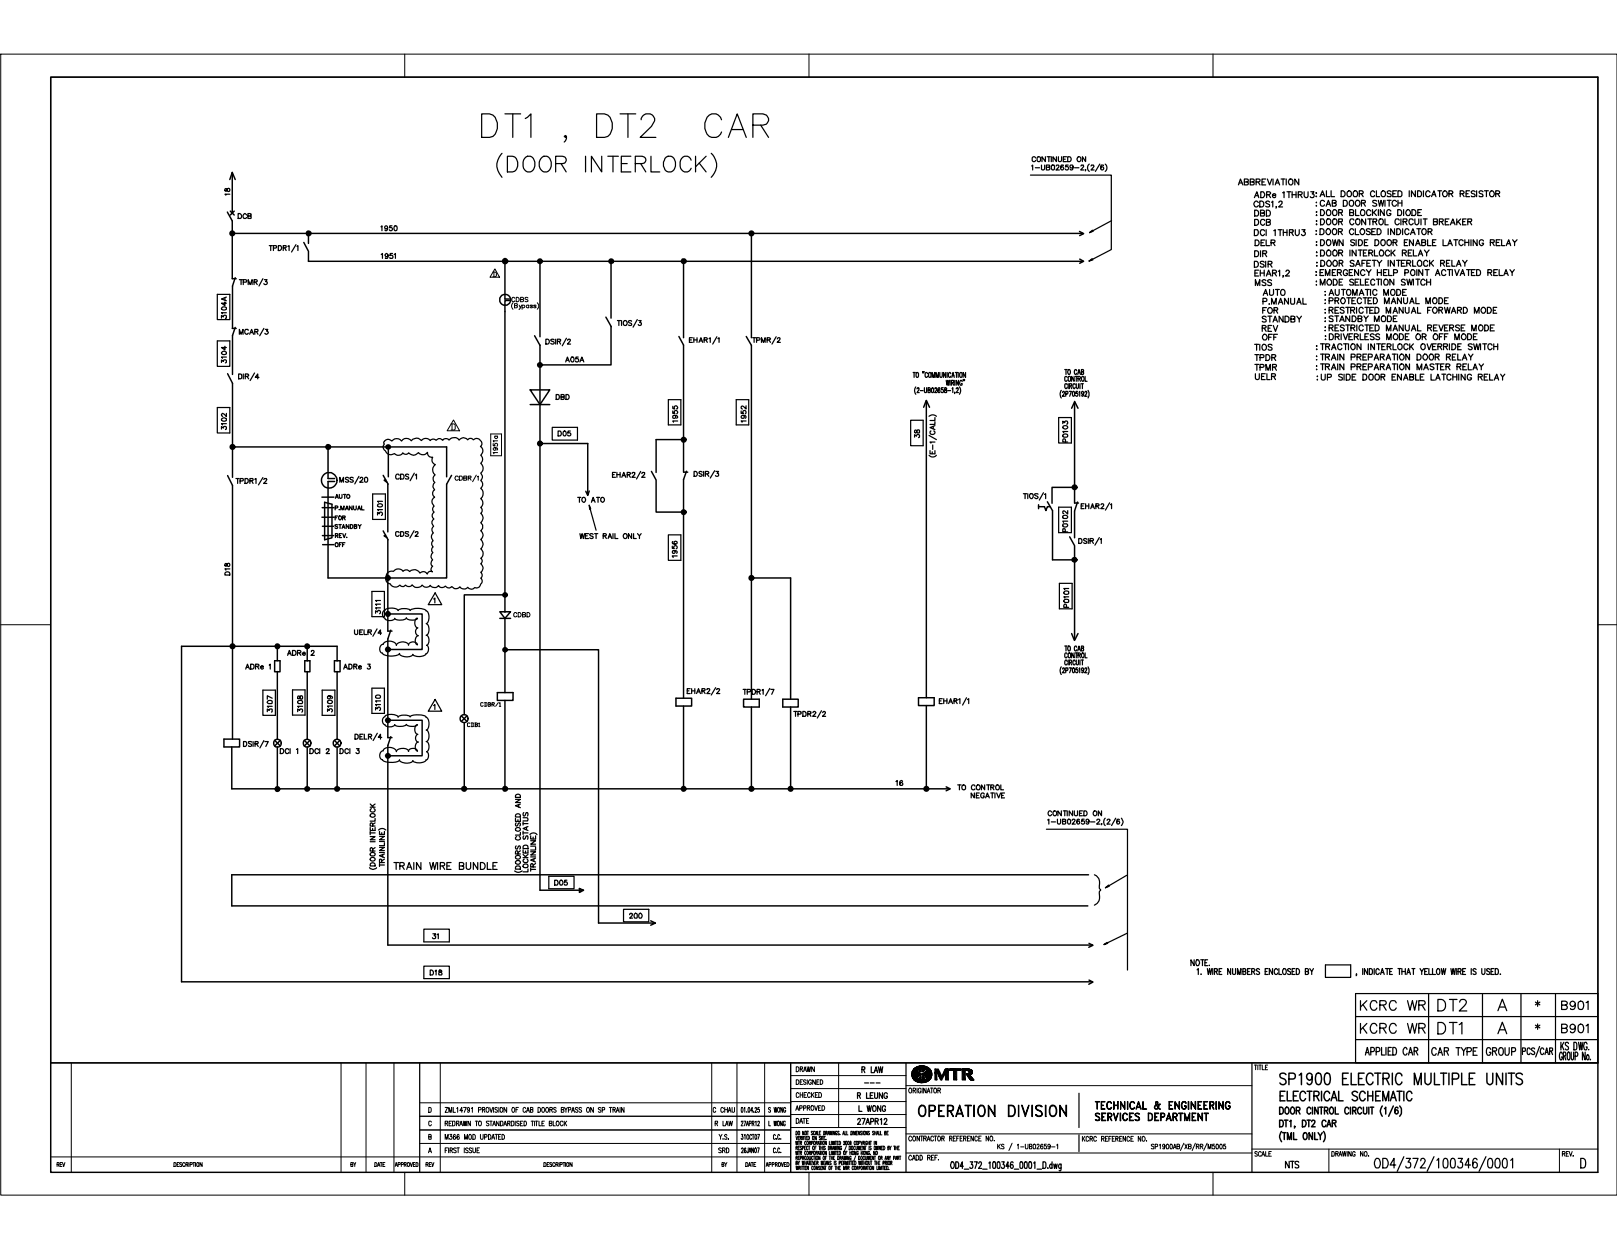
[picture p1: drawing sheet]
<svg xmlns="http://www.w3.org/2000/svg" width="279mm" height="216mm" viewBox="0 0 279 216" stroke-linecap="round" stroke-linejoin="round" font-family="sans-serif">
<defs><g id="words">
<text font-size="16.7" x="183" y="120.6">--</text>
<text font-size="16.6" x="92.9" y="83.6">iJ-.-</text>
<text font-size="15" x="66.9" y="113.5">cf</text>
<text font-size="14.8" x="66.9" y="131.8">ct'</text>
<text font-size="14.1" x="163.2" y="69.8">-</text>
<text font-size="12.4" x="38.4" y="132.6">f-n</text>
<g font-size="12.2">
<text x="97.5" y="65.5">-</text>
<text x="59.1" y="117.2">-.</text>
<text x="183.7" y="117.9">-</text>
</g>
<text font-size="11.3" x="129.6" y="102.9">--</text>
<text font-size="10.8" x="61" y="130.8">.</text>
<text font-size="10.3" x="164.8" y="64.8">..</text>
<text font-size="9.7" x="88.8" y="150.8">ul</text>
<text font-size="8.4" x="137.3" y="204.1">--·----</text>
<g font-size="7.5">
<text x="60.3" y="201.7">.</text>
<text x="124.5" y="201.7">. ~·</text>
</g>
<g font-size="7.2">
<text x="63.6" y="146.4">I!</text>
<text x="186.1" y="192.9">I</text>
</g>
<text font-size="7.1" x="157.2" y="76.9">~!</text>
<g font-size="6.3">
<text x="182.7" y="89.2">III</text>
<text x="88.8" y="145.3">!I</text>
</g>
<g font-size="5.9">
<text x="82.9" y="23.9">DT1</text>
<text x="102.8" y="23.9">DT2</text>
<text x="121.6" y="23.9">CAR</text>
<text x="101.7" y="91.8">\</text>
</g>
<text font-size="5.8" x="188.9" y="154.4">}/</text>
<text font-size="5.4" x="185.4" y="64.4">...</text>
<text font-size="5.3" x="97.3" y="27.1">'</text>
<text font-size="5.2" x="56.7" y="93">!;' ,</text>
<g font-size="5.1">
<text x="37.3" y="63.4">00</text>
<text x="37.3" y="74.9">00</text>
<text x="182.8" y="76.6">00</text>
<text x="63.5" y="150.2">ii</text>
</g>
<g font-size="5">
<text x="37.2" y="54.4">I!]</text>
<text x="64" y="105.8">[i</text>
<text x="64" y="122.5">[ii</text>
<text x="265.1" y="175.2">•</text>
</g>
<g font-size="4.9">
<text x="115.2" y="72.6">[j]</text>
<text x="127" y="72.6">[j]</text>
<text x="115.2" y="96">[j]</text>
<text x="182.8" y="104.4">[i]</text>
</g>
<g font-size="4.8">
<text x="65.5" y="39.6">,</text>
<text x="42.3" y="115">_,</text>
</g>
<text font-size="4.6" x="56.6" y="88.6">~[j]</text>
<g font-size="4.5">
<text x="65.6" y="44.1">,..,</text>
<text x="157.5" y="64.8">,._</text>
<text x="154.6" y="135.6">,.</text>
</g>
<text font-size="4.3" x="91.4" y="69.8">:Siz:...</text>
<g font-size="4.2">
<text x="85.6" y="29.9">(DOOR INTERLOCK)</text>
<text x="84.6" y="78.1">Ii]</text>
<text x="265.1" y="179.1">•</text>
<text x="73.9" y="198.9">'</text>
<text x="269.3" y="200.7">IREV.</text>
</g>
<text font-size="4" x="86.2" y="53.7">&lt;~-</text>
<text font-size="3.9" x="88.9" y="139.8">I</text>
<g font-size="3.8">
<text x="103.1" y="160.1">L..l2J.</text>
<text x="269.3" y="183">i,11\</text>
</g>
<text font-size="3.7" x="183.1" y="68.9">A</text>
<g font-size="3.6">
<text x="77.3" y="84.8">'&quot;&quot;&quot;'&quot;</text>
<text x="93.1" y="154.4">l...1.2.l.</text>
</g>
<g font-size="3.5">
<text x="47.7" y="130">P.a</text>
<text x="52.8" y="130.8">P.a •'</text>
<text x="128" y="198.8">,.,,.,</text>
<text x="154.2" y="200.1">,.</text>
</g>
<text font-size="3.4" x="228.7" y="169.2">D'</text>
<g font-size="3.3">
<text x="82.9" y="123.7">&quot;'&quot;&quot;'</text>
<text x="234.9" y="174.8">KCRC WR</text>
<text x="234.9" y="178.7">KCRC WR</text>
</g>
<text font-size="3.2" x="160.4" y="79.2">i!i</text>
<g font-size="3.1">
<text x="248.3" y="174.9">DT2</text>
<text x="248.3" y="178.9">DT1</text>
</g>
<g font-size="3">
<text x="258.7" y="174.8">A</text>
<text x="258.7" y="178.8">A</text>
<text x="220.9" y="187.6">SP19OO ELECTRIC MULTIPLE UNITS</text>
<text x="156.9" y="192.9">°&quot;'~;~RATION DIVISION</text>
<text x="220.9" y="194.8">on,</text>
</g>
<text font-size="2.9" x="157.4" y="187">.MTR</text>
<g font-size="2.8">
<text x="77.1" y="74.6">&amp;.</text>
<text x="181.8" y="96.4">.._</text>
<text x="52.4" y="116.3">I~</text>
</g>
<text font-size="2.7" x="73" y="162.5">Qi]</text>
<g font-size="2.6">
<text x="190.6" y="163.4">/</text>
<text x="220.9" y="190.4">ELEClRICAI.. SCHEMATIC</text>
<text x="237.3" y="201.3">OD4/372/100346/0001</text>
</g>
<text font-size="2.5" x="65.4" y="112.9">(</text>
<g font-size="2.4">
<text x="269.6" y="174.7">8901</text>
<text x="269.6" y="178.6">8901</text>
<text x="262.9" y="182.5">l'tS,'C,IR</text>
</g>
<g font-size="2.3">
<text x="128.2" y="120.6">• lln/7</text>
<text x="136.9" y="124.3">1PDR2/2</text>
<text x="220.9" y="197.1">(IIIL ONLY)</text>
</g>
<g font-size="2.2">
<text x="41.1" y="49.2">,-p</text>
<text x="235.8" y="182.5">APPUW CAR</text>
<text x="256.7" y="182.5">GROUP</text>
<text x="189.1" y="193.9">SERVICES DEPARTMENT</text>
</g>
<g font-size="2.1">
<text x="106.5" y="57.2">lKlS/3</text>
<text x="119.8" y="82.8">D!iR/3</text>
<text x="186.2" y="94.8">D5R/I</text>
<text x="86.2" y="106.9">i:Zcoeo</text>
<text x="67.9" y="150.5">TRAIN WIRE BUNDLE</text>
<text x="189.1" y="191.9">TECHNICAL I: ENGINEERING</text>
<text x="133.6" y="196.8">c.,</text>
<text x="133.6" y="199.1">c.,</text>
<text x="170.6" y="201.6">10D.148JDl1</text>
</g>
<g font-size="2">
<text x="38.7" y="33.9">!!!</text>
<text x="157.8" y="68.5">-Ul</text>
<text x="220.9" y="192.7">ll00R aNlllOL CIRCIIT (1/8)</text>
</g>
<g font-size="1.9">
<text x="68.1" y="93">&lt;m/2</text>
<text x="148.7" y="185.6">RIAW</text>
<text x="148.2" y="192.3">L1111G</text>
<text x="222" y="202">N15</text>
</g>
<g font-size="1.8">
<text x="213.9" y="32.1">ABBREVIATION</text>
<text x="216.5" y="35.8">ros1,2</text>
<text x="227.2" y="35.7">;CAB DOOR Sl\1TI:H</text>
<text x="216.5" y="40.7">Da 11HRU3</text>
<text x="216.6" y="37.5">DBD</text>
<text x="216.6" y="39.1">DCB</text>
<text x="227.2" y="37.3">;DOOR BL.Oa&lt;IIC DIODE</text>
<text x="227.2" y="38.9">;DOOR CONlROL QRCUIT BREAKER</text>
<text x="227.2" y="40.7">;DOOR a.osED INDICATOR</text>
<text x="84.5" y="47.8">,II.</text>
<text x="216.5" y="46.3">DSIR</text>
<text x="216.6" y="47.8">EHAR1,2</text>
<text x="216.6" y="44.5">DIR</text>
<text x="216.7" y="42.6">DEI.R</text>
<text x="227.2" y="47.8">:EMERGENCY HELP POINT ACTIVATED RELAY</text>
<text x="227.3" y="46.1">:DOOR SAFETY INlERI.OCK RELAY</text>
<text x="227.3" y="44.4">:DOOR INTERL.Oa&lt; RELAY</text>
<text x="233.2" y="42.5">SIDE DOOR ENABLE IATI:HINC RELAY</text>
<text x="218.1" y="52.7">P.MANUAL</text>
<text x="218.1" y="51.2">AUTO</text>
<text x="227.2" y="49.4">:MODE SELECTION Sl\1TI:H</text>
<text x="228.7" y="51.2">: AUTOMATIC MODE</text>
<text x="228.7" y="52.6">:PROTECTED MANUAL MODE</text>
<text x="217.9" y="57.4">REV</text>
<text x="217.9" y="55.8">STANDBY</text>
<text x="218" y="58.9">OFF</text>
<text x="228.7" y="54.3">:RESlRICTED MANUAL FORWARD MODE</text>
<text x="228.7" y="55.7">: STANDBY MODE</text>
<text x="228.7" y="57.3">:RESlRICTED MANUAL REVERSE MODE</text>
<text x="228.8" y="58.8">:DRIIIERI.ESS MODE OR OFF MODE</text>
<text x="216.6" y="60.7">1105</text>
<text x="216.7" y="62.5">TPDR</text>
<text x="216.7" y="64.2">TPMR</text>
<text x="216.7" y="65.8">UEI.R</text>
<text x="227.3" y="60.6">:TRACTION INTERLOa&lt; OVERRIDE Sl\1TI:H</text>
<text x="227.3" y="62.4">:TRAIN PREPARAllON DOOR RELAY</text>
<text x="227.3" y="64.1">:TRAIN PREPARAllON MASTER RELAY</text>
<text x="227.4" y="65.9">:UP SIDE DOOR ENABLE IATCIINC RELAY</text>
<text x="185.6" y="89.2">.EHAR2/I</text>
<text x="118.6" y="120.1">EHAR2,/l</text>
<text x="205.6" y="169.2">~- NUMBERS ENC1D5ED BY</text>
<text x="235.3" y="169.2">NllCAlE lHAT -</text>
<text x="254.1" y="169.2">IS USED.</text>
<text x="247.2" y="182.5">CAR T'IPE</text>
<text x="148" y="194.5">27N'R12</text>
<text x="224.8" y="194.8">Dl2 CM</text>
</g>
<g font-size="1.7">
<text x="216.6" y="34.1">ADRa 11HRUJ:AI.L DOOR a.osED INDICAroR RESISTOR</text>
<text x="46.3" y="43.5">1PDR1/I</text>
<text x="216.7" y="49.5">MSS</text>
<text x="41.1" y="57.9">IICAR/,S</text>
<text x="117" y="59.3">1 EHAR1/I</text>
<text x="129.8" y="59.5">)l'IIR/2</text>
<text x="218" y="54.3">FOR</text>
<text x="39.1" y="65.7">I</text>
<text x="41" y="65.7">llR/4</text>
<text x="39.1" y="83.6">I 1PDR1/2</text>
<text x="49.5" y="113.8">&quot;&quot;&quot;'2</text>
<text x="61" y="109.9">UEIJV4</text>
<text x="162.1" y="121.8">EHAR1/I</text>
<text x="180.8" y="142.5">1-UBC1.l8B8-2.(2/I)</text>
<text x="148" y="190">R ISJNll</text>
<text x="123.5" y="194.6">rnw</text>
</g>
<g font-size="1.6">
<text x="178.1" y="29.4">,-...........2,(2,/8)</text>
<text x="178.2" y="28.1">CCMNJEDCN</text>
<text x="41" y="38.1">DCB</text>
<text x="167.6" y="138.1">NEGA'IM</text>
</g>
<g font-size="1.5">
<text x="99.6" y="87">10 AlO</text>
<text x="100" y="93.2">IESTRM.&lt;N.Y</text>
<text x="165.3" y="136.6">10 CCNlRCX.</text>
</g>
<g font-size="1.4">
<text x="227.2" y="42.5">;DOVIN</text>
<text x="137.5" y="185.3">DRAWN</text>
<text x="76.9" y="197">M366MODUPDATED</text>
<text x="76.9" y="192.4">ZML14791PROVISIONOFCABDOORSBY'PASSONSPTRAIN</text>
<text x="128" y="192.4">01.04.25</text>
<text x="128" y="197">llOCJD7</text>
</g>
<g font-size="1.3">
<text x="180.9" y="141.1">CClN1NED ON</text>
<text x="216.7" y="185">TTllE</text>
<text x="137.5" y="187.5">DESIGNED</text>
<text x="137.5" y="189.7">CHECKED</text>
<text x="74" y="192.4">D</text>
<text x="74" y="194.6">C</text>
<text x="76.9" y="194.6">REDRAWNIDSTN.JDARDISED1111£8LOCK</text>
<text x="123.2" y="192.4">CCHAIJ</text>
<text x="124.2" y="197">Y.S.</text>
<text x="128" y="194.6">27N'R12</text>
<text x="132.7" y="192.4">SIO&lt;</text>
<text x="132.7" y="194.6">LIi/ONG</text>
<text x="137.4" y="192">APPROVED</text>
<text x="137.5" y="194.2">DAIT</text>
<text x="157" y="197.3">CONTRACTIJRREFERENCENO.</text>
<text x="74" y="199.3">A</text>
<text x="76.9" y="199.3">FIRST ISSUE</text>
<text x="157" y="201.1">CADD REF.</text>
<text x="172.3" y="198.6">KS/1</text>
<text x="177.1" y="198.6">UB026591</text>
<text x="185.7" y="198.1">lKCRC REFERENCENO.SP1900AB/XB/RR/M5005</text>
<text x="216.7" y="199.9">SCALE</text>
</g>
<g font-size="1.2">
<text x="137.4" y="197.7">u.u.-:IL=---ElrlE</text>
<text x="137.4" y="199.6">~</text>
</g>
<g font-size="1.1">
<text x="73.6" y="201.6">RE.V</text>
<text x="132.3" y="201.7">APP~DVED</text>
</g>
<g font-size="1">
<text x="30" y="201.7">IJESCRIPllDN</text>
<text x="64.7" y="201.7">MC</text>
<text x="68.2" y="201.6">ll'Pfl(M(J</text>
<text x="93.9" y="201.7">DESCRPIION</text>
</g>
</g></defs>
<g fill="none" stroke="#000" stroke-width=".25">
<path d="M8.8 13.3h267.3v189.3h-267.3zM39.3 36.7l.8 1.5v10h.7M39.7 31l.4-1.2 .5 1.2M39.8 36.5l.7 .7M40.1 29.8v7M40.5 36.5l-.7 .7M40.1 40.3h147M40.6 56.6l-.4 1.4v6.7M40.6 48l-.4 1.4M52.5 41.9l.8 1.5v1.8h133.8M53.3 40.3v1.8M87.2 53.8v51.9"/>
<path d="M87.2 45.2v6.5M92.4 58l.9 1.7M93.3 45.2v13M93.3 59.6v94.3h7.5M104.7 54.8l.9 1.7M105.6 56.4v6.7h-12.3M105.6 45.2v9.8M118.1 45.2v13.2M118.1 59.6v22M128.9 58.2l.9 1.5v61.2M129.8 40.3v18.1M186.5 40l.7 .4-.6 .3"/>
<path d="M186.6 44.8l.6 .4-.6 .3M40.2 77.3h37v5.1M40.2 66.3v16.2M56.7 77.3v5.4h1.1M67.1 77.3v5.1M160.1 69.3v51.3M185.7 69.6v17.4M185.7 69.5l-.5 1.1M185.7 69.4l.6 1.2M40.2 83.9v43.9M56.1 86.8v6.5l1.3-.3v-5.8M57.8 83.2h-1.1v16.7h20.5v-16.2"/>
<path d="M66.2 82.2l.9 1.5M66.6 82.9l-.2 .1 .4 .4M67 83.7v8.2M67 93.3v15.8M118.1 82.9v37.8M136.6 99.9v21M179.5 87.2v.7M179.5 87.6h1l.2 .7 .3-.7h.4M181.9 88.3v8.5M184.8 92.8l.9 1.5M185.7 88.3v4.7M185.7 94.4v16.1"/>
<path d="M47.5 114.2h.9v1.9h-.9zM47.9 111.7v2.5M47.9 116.1v11.7M53.1 111.7v2.6M53.1 116.1v11.7M58.3 111.7h-26.9v58h157.4M58.3 116.1v11.7M67 110.4v17.1M85.9 119.7h2.7v1.4h-2.7zM87.2 112.3h16.2v47.3h9.8l-.8 .3M87.2 106.9v12.8M87.2 102.8h-7v20.7"/>
<path d="M40 136.4h124.1M53.1 129.1v7.3M57.8 128l.9 .9M58.3 129.1v7.3M58.7 128l-.9 .9M67 128.9v34.5h121.8M87.2 121.1v15.3M116.8 120.7h2.7v1.3h-2.7zM118.1 122v14.4M128.5 120.9h2.7v1.3h-2.7zM129.8 122.2v14.2M135.3 120.9h2.6v1.3h-2.6z"/>
<path d="M136.6 122.2v14.2M158.7 120.6h2.7v1.4h-2.7zM160.1 122v14.4M163.5 136l.7 .4-.7 .3M188.1 151.2h-148.1v5.4h148M188.2 169.4l.6 .4-.7 .3M188.2 163.1l.6 .3-.7 .3M8.8 183.7h267.3"/>
<circle cx="56.9" cy="83" r="1.35"/>
<circle cx="58.3" cy="128.5" r=".67"/>
</g>
<g fill="none" stroke="#000" stroke-width=".21">
<path d="M68.2 39.1a.41 .41 0 0 1 .5 .3 .41 .41 0 0 1-.3 .5l-.2-.1-.1-.3zM178.1 30.3h13.9v12.8l-3.8 2M188.8 39.8l-.5 .4 .6-.2M192.1 38.1l-3.8 2.1M188.7 44.7l-.5 .4 .6-.2M66.6 76.1a.78 .78 0 0 1 1.1 .1 1.06 1.06 0 0 1 1.7 0 1.03 1.03 0 0 1 1.7 0 1.07 1.07 0 0 1 1.7 0 .95 .95 0 0 1 1.5 0 .66 .66 0 0 1 1.1-.1 .68 .68 0 0 1 1.1 0 .67 .67 0 0 1 1.1 0 1.1 1.1 0 0 1 1.7 0 .88 .88 0 0 1 1.5-.1 .58 .58 0 0 1 1 0 .87 .87 0 0 1 1.1 0 .87 .87 0 0 1 .3 1l-.2 .2a.92 .92 0 0 1 .1 1.5 .89 .89 0 0 1 0 1.4 1.06 1.06 0 0 1 0 1.7 .81 .81 0 0 1 0 1.3 .82 .82 0 0 1 0 1.3 1.14 1.14 0 0 1 0 1.8 .95 .95 0 0 1 0 1.5 .62 .62 0 0 1 0 1 .98 .98 0 0 1 0 1.6 .89 .89 0 0 1 0 1.4 .9 .9 0 0 1 0 1.6 .98 .98 0 0 1 0 1.6 1.02 1.02 0 0 1 0 1.6 .54 .54 0 0 1 0 1 .86 .86 0 0 1 0 1.4 .63 .63 0 0 1 0 1 .62 .62 0 0 1 0 1.1 .7 .7 0 0 1-1.1 .6 .75 .75 0 0 1-1.2-.1 .85 .85 0 0 1-1.3-.1 .86 .86 0 0 1-1.4 0 .65 .65 0 0 1-1.1-.1 .74 .74 0 0 1-1.2-.1 .9 .9 0 0 1-1.5 0 .86 .86 0 0 1-1.4-.1 1.07 1.07 0 0 1-1.7 0 .7 .7 0 0 1-1.1 0 .57 .57 0 0 1-1 0 1 1 0 0 1-1.7-.2 .87 .87 0 0 1-.7-1.2 .94 .94 0 0 1 1.3-.9 1.02 1.02 0 0 1 1.6 0 .72 .72 0 0 1 1.2 0 1.09 1.09 0 0 1 1.8 .3 .78 .78 0 0 1 1.2 .1 .58 .58 0 0 1 .9-.4 .56 .56 0 0 1 .1-.9 .64 .64 0 0 1 0-1.1 .78 .78 0 0 1 0-1.3 .6 .6 0 0 1 0-1 .66 .66 0 0 1 0-1 .87 .87 0 0 1 .1-1.4 .72 .72 0 0 1 0-1.1 .78 .78 0 0 1 .1-1.3 .7 .7 0 0 1 0-1.2 .62 .62 0 0 1 0-1 .94 .94 0 0 1 .1-1.6 .75 .75 0 0 1 0-1.2 .78 .78 0 0 1 0-1.3 .82 .82 0 0 1 .1-1.3 1.11 1.11 0 0 1 0-1.8 .84 .84 0 0 1-.4-1.3 .73 .73 0 0 1-.9-.8 .96 .96 0 0 1-1.6 0 1.03 1.03 0 0 1-1.7 .1 .62 .62 0 0 1-1 0 .9 .9 0 0 1-1.4 .1 1.01 1.01 0 0 1-1.6-.5 .77 .77 0 0 1-.2-1.1l-.1-.3zM186.8 66.3h.4M187 66.3v.9M187.2 67.9v.2a.24 .24 0 0 1-.3-.2 .24 .24 0 0 1 .1-.3 .51 .51 0 0 1 0 .9l-.1-.1M187.5 67.9a.18 .18 0 0 1 .2-.2 .18 .18 0 0 1 0 .2l-.3 .6h.4M188 67.5a1.33 1.33 0 0 1 0 1.3M38.9 99a.48 .48 0 0 1 .8 .1v.3h-.8z"/>
<path d="M38.9 97.5v.3h.3a.33 .33 0 0 1 .1-.3 .33 .33 0 0 1 .4 0 .26 .26 0 0 1-.1 .4 .26 .26 0 0 1-.4-.2v-.2zM39.7 98.3h-.8l.1 .3M58.7 83.4v-.9l.3 .9 .4-.9v.9M60.2 82.6l-.2-.1-.3 .1v.2l.5 .2v.1l-.2 .3-.3-.2M61 82.6l-.2-.1-.3 .1v.2l.5 .2v.1l-.2 .3-.3-.2M62 82.3l-.7 1.4M62.2 82.7a.23 .23 0 0 1 .3-.2 .23 .23 0 0 1 .2 .3l-.6 .6h.6M63.1 82.5a.39 .39 0 0 1 .4 .4 .39 .39 0 0 1-.4 .4zM69 82.2a.3 .3 0 0 0-.4-.2 .3 .3 0 0 0-.2 .3v.2a.31 .31 0 0 0 .2 .3 .31 .31 0 0 0 .4-.2M69.2 82h.3a.45 .45 0 0 1 .3 .4 .45 .45 0 0 1-.3 .4h-.3zM70.6 82.1l-.2-.1-.3 .1v.2l.5 .2-.1 .3-.4-.1M71.6 81.8l-.7 1.3"/>
<path d="M71.8 82.1l.2-.1v.8M176.8 85.3h.6M177.1 85.3v.9M177.6 85.3v.9M178 85.4l.1-.1a.43 .43 0 0 1 .4 .4 .43 .43 0 0 1-.4 .5l-.2-.3zM179.4 85.4h-.6l.1 .2 .4 .2 .1 .2a.33 .33 0 0 1-.6 0M180.3 85.2l-.7 1.2M180.5 85.5l.2-.2v.9M182.9 87.7v4.4M184.1 91.9l-.1-.5h-.4v.5h.9M185.1 87.7v4.4h-2.2M187.3 87.1h-.5v.8"/>
<path d="M187.6 87.1v.8M188.1 87.1v.8M188.5 87.9l.3-.8 .3 .8M189.4 87.5l.5-.1v-.2l-.2-.1h-.3v.8M190.2 87.2l.3-.1 .2 .2-.5 .6h.6M191.7 86.9l-.7 1.3M191.9 87.2l.2-.1v.8M45.4 119.3h2.2v4.4h-2.2zM50.5 119.3h2.2v4.3h-2.2zM57.9 119.3v4.4h-2.2v-4.4M51.2 129.5l.2-.1v.9M51.4 123v-.4l.4 .2a.29 .29 0 0 1 .4-.2 .29 .29 0 0 1 0 .5"/>
<path d="M51.5 121.2l.7-.1 .1 .3a.48 .48 0 0 1-.9-.1zM51.5 120.4v.4h.2l.3-.5a.3 .3 0 0 1 .3 .3 .3 .3 0 0 1-.3 .3l-.3-.5zM52.3 122.1h-.9l.2 .2M56.6 123v-.4l.3 .2a.28 .28 0 0 1 .4-.2 .28 .28 0 0 1 0 .5M56.6 121.2l.5-.2 .3 .3a.45 .45 0 0 1-.3 .3 .45 .45 0 0 1-.5-.2zM57.4 122h-.8l.2 .3M180.8 143.3h14v24.4M73.2 167h4.4v2.2h-4.4zM73.2 160.6h4.4v2.2h-4.4zM74.3 167.7a.44 .44 0 0 1 .6 .4 .44 .44 0 0 1-.6 .4zM75.2 167.9l.2-.2v.8M76 167.7l-.2 .2a.42 .42 0 0 1 .5 .6h-.5a.45 .45 0 0 1 .5-.6v-.1z"/>
<path d="M194.8 161.3l-3.5 1.7M206.3 165.9v1l-.5-1v1M206.8 165.9a.49 .49 0 0 1 .5 .5 .49 .49 0 0 1-.5 .5l-.2-.4zM207.5 165.9h.5M207.8 165.9v1M208.2 166.4h.3M208.7 165.9h-.5v1h.5M209 166.8v.1M234.2 171.7h41.9v12h-41.9zM234.2 179.7h41.9M234.2 175.7h41.9M246.2 167.9h.3"/>
<path d="M246.7 167.4h-.5v1h.5M246.8 171.7v12M246.9 167.4v1h.5M247.5 167.4v1h.5M248.3 167.6l.2-.2a.55 .55 0 0 1 .3 .5 .55 .55 0 0 1-.3 .5l-.3-.3zM249 167.4l.2 1 .2-1 .2 1 .2-1M250.7 167.4l.2 1 .2-1 .2 1 .2-1M251.6 167.4v1M251.9 167.9h.5v-.4l-.5-.1v1M252.2 167.9l.3 .5M252.7 167.9h.4M253.2 167.4h-.5v1h.5"/>
<path d="M256.2 171.7v12M262.8 171.7v12M268.8 171.7v12M72.5 183.7v18.9M136.6 183.7v18.9M149.4 187.2h.7M150.4 187.2h.6M151.4 187.2h.7M156.5 183.7v18.9M186.4 196.2v2.9M216.3 183.7v18.9M242.6 199.9l-1.2 2.6"/>
<path d="M247.8 199.9l-1.2 2.6M256.8 199.9l-1.2 2.6M164.4 200.9a.51 .51 0 0 1 .5 .3 .51 .51 0 0 1-.1 .5l-.1 .2a.47 .47 0 0 1-.5-.2 .47 .47 0 0 1 .1-.6zM165.1 200.8a.63 .63 0 0 1 .6 .4 .63 .63 0 0 1-.2 .7l-.4 .1zM166.5 201.6h-.6l.4-.8v1.2M166.6 202.1h.8M167.6 200.8h.5l-.2 .5a.33 .33 0 0 1 .2 .4 .33 .33 0 0 1-.5 .2v-.1M168.4 200.8h.5l-.4 1.2M169.1 201.1l.2-.3h.2l.1 .2-.1 .5-.4 .5h.5M169.8 202.1h.8M180.2 200.8a.63 .63 0 0 1 .6 .4 .63 .63 0 0 1-.2 .7l-.4 .1zM181.1 201.9h.1"/>
<path d="M181.8 201.4l-.1-.2a.36 .36 0 0 0-.3 .4 .36 .36 0 0 0 .3 .3l.1-.1M181.8 200.8v1.2M182.1 201.2l.1 .8 .2-.8 .1 .8 .2-.8M183.3 201.2v1.1h-.3M183.3 201.4l-.1-.2a.36 .36 0 0 0-.3 .4 .36 .36 0 0 0 .4 .3v-.1M273.1 200.2a.9 .9 0 0 1 .9 .6 .9 .9 0 0 1-.3 1l-.6 .1z"/>
</g>
<g fill="none" stroke="#000" stroke-width=".38">
<path d="M53.2 40.2h.2v.3h-.2zM87.1 45h.3v.3h-.3zM93.2 45h.1l.2 .2-.2 .1-.2-.1zM105.5 45h.2v.3h-.1zM118 45h.2l.1 .2-.2 .1-.2-.1zM56.6 77.1h.3v.3h-.3zM67 77.2l.1-.1 .1 .2-.1 .1zM93.2 63l.1-.1 .2 .2-.2 .1h-.1zM40 111.6h.3v.2h-.3zM47.8 111.7l.1-.2 .2 .2-.2 .2zM53 111.6h.2l-.1 .3-.2-.2zM87.2 102.7h.2v.3h-.2z"/>
<path d="M87.2 112.2h.2v.2h-.2zM53 136.3h.2v.2h-.2zM58.1 136.3h.3v.2h-.3zM87.2 136.3h.2v.2h-.2zM117.9 136.4l.2-.2 .2 .2-.2 .1zM129.7 136.3h.3v.2h-.3zM136.5 136.3h.2v.2h-.2zM159.9 136.3h.3v.2h-.3z"/>
<circle cx="40.1" cy="40.3" r=".17"/>
<circle cx="40.1" cy="40.3" r=".34"/>
<circle cx="53.3" cy="40.3" r=".34"/>
<circle cx="87.3" cy="45.1" r=".38"/>
<circle cx="93.3" cy="45.1" r=".33"/>
<circle cx="105.6" cy="45.1" r=".31"/>
<circle cx="118.1" cy="45.1" r=".34"/>
<circle cx="129.8" cy="40.3" r=".17"/>
<circle cx="129.8" cy="40.3" r=".34"/>
<circle cx="40.2" cy="77.3" r=".17"/>
<circle cx="40.2" cy="77.3" r=".34"/>
<circle cx="56.7" cy="77.3" r=".34"/>
<circle cx="67.1" cy="77.3" r=".3"/>
<circle cx="93.3" cy="63.1" r=".33"/>
<circle cx="185.7" cy="96.8" r=".33"/>
<circle cx="40.2" cy="111.7" r=".34"/>
<circle cx="47.9" cy="111.7" r=".34"/>
<circle cx="53.1" cy="111.7" r=".33"/>
<circle cx="87.3" cy="102.8" r=".3"/>
<circle cx="87.3" cy="112.3" r=".3"/>
<circle cx="53.1" cy="136.4" r=".31"/>
<circle cx="58.3" cy="136.4" r=".33"/>
<circle cx="87.2" cy="136.4" r=".34"/>
<circle cx="118.1" cy="136.4" r=".34"/>
<circle cx="129.8" cy="136.4" r=".34"/>
<circle cx="136.6" cy="136.4" r=".33"/>
<circle cx="160.1" cy="136.4" r=".34"/>
</g>
<g fill="none" stroke="#000" stroke-width=".17">
<path d="M.1 9.4h279.3v197.2h-279.3zM8.8 13.3h267.3v170.4h-267.3zM69.9 9.4v3.9M139.8 9.4v3.9M209.6 9.4v3.9M.1 108h8.7M276.1 108h3.3M8.8 200h127.8M12.3 183.7v18.9M58.9 183.7v18.9M63.2 183.7v18.9M68.1 183.7v18.9"/>
<path d="M72.5 197.7h64.1M72.5 195.3h64.1M72.5 193h64.1M72.5 190.6h64.2M76.1 183.7v18.9M123 183.7v18.9M127.3 183.7v18.9M132.1 183.7v18.9M136.6 192.7h19.9M136.6 190.4h19.9M136.6 188.2h19.9M136.6 185.9h19.9"/>
<path d="M136.6 194.9h19.9M137.5 195.5a.32 .32 0 0 1 .3 .4 .32 .32 0 0 1-.3 .3zM137.5 196.4l.2 .6 .1-.6M137.5 198.4h.3l-.1-.3h-.2v.7M137.7 198.4l.1 .4M137.9 195.6l.1-.1a.36 .36 0 0 1 0 .7zM137.9 198.4h.2M138.2 196.4h-.3v.6M138.2 198.1h-.3v.7M138.3 196.7h.2v-.3h-.2v.6M138.5 198.2l-.1-.1a.17 .17 0 0 0-.1 .2 .17 .17 0 0 0 .1 .2l.1 .2h-.2M138.6 198.5l.3-.1-.1-.3h-.2v.7"/>
<path d="M138.6 196.4v.6M138.9 195.5v.7l-.2-.7v.7M139 196.4h-.2v.6M139 198.4h.1M139.1 195.6l.1-.1a.36 .36 0 0 1 0 .7zM139.1 196.4v.6M139.3 198.1h-.3v.7M139.4 195.5h.3M139.5 196.4h-.2v.6M139.6 195.5v.7M139.6 196.4a.3 .3 0 0 1 .3 .3 .3 .3 0 0 1-.3 .3zM139.6 198.3l-.1-.2-.1 .1v.5l.1 .1 .1-.2"/>
<path d="M139.7 198.1h.3M139.8 198.1v.7M140.4 196.5l.1-.1a.33 .33 0 0 1 0 .6zM140.4 195.6h-.2l.2 .5h-.2M140.5 198.2a.28 .28 0 0 1 .2 .2 .28 .28 0 0 1-.2 .3zM140.8 195.7l-.1-.2a.36 .36 0 0 0 0 .7l.1-.2M140.8 198.4h.2M140.9 196.2l.1-.7 .1 .7M140.9 196h.2M141.1 196.4v.6l-.3-.6v.6M141.1 198.1h-.3v.7M141.3 195.5v.7h.2"/>
<path d="M141.5 198.1h.2M141.6 195.8h.1M141.6 198.1v.7M141.8 195.5h-.2v.7h.2M141.8 196.5l-.2-.1v.2a.22 .22 0 0 1 .2 .2 .22 .22 0 0 1-.2 .2v-.1M141.8 198.4h.3M141.8 198.1v.7M141.9 196.4v.6M142 196.4h.3M142.1 198.1v.7M142.2 196.4v.6M142.2 198.1v.7"/>
<path d="M142.3 195.5l.2 .1a.34 .34 0 0 1-.2 .6zM142.6 198.2h-.3l.3 .4-.1 .2-.2-.1M142.6 196.4h-.2v.6M142.7 195.8h.2v-.2l-.2-.1v.7M142.8 195.8l.1 .4M143 196.2l.1-.7 .2 .7M143 196h.2M143.1 198.1a.32 .32 0 0 1 .3 .3 .32 .32 0 0 1-.3 .4zM143.3 195.5l.1 .7 .1-.7 .1 .7 .1-.7M143.5 198.4h.2v-.2l-.2-.1v.7M143.6 198.4l.1 .4M143.8 198.8l.2-.7 .1 .7"/>
<path d="M143.8 195.5v.7M144.1 198.1l.1 .7 .2-.7v.7l.1-.7M144.2 195.5v.7l-.2-.7v.7M144.6 195.7l-.1-.2-.1 .1a.36 .36 0 0 0 .1 .6v-.3M144.7 198.1v.7M144.9 183.7v11.2M145 195.6l-.2-.1a.21 .21 0 0 0 0 .3 .21 .21 0 0 0 .2 .1l-.1 .3-.2-.1M145 198.1v.7l-.2-.7v.7M145.1 196.1h.1M145.4 198.3l-.1-.2a.38 .38 0 0 0 0 .7v-.3M145.6 196.2l.2-.7 .1 .7M145.7 196h.1"/>
<path d="M146 195.5v.7h.2M146.3 198l-.4 .9M146.3 195.5v.7h.2M146.7 198.1a.32 .32 0 0 1 .3 .3 .32 .32 0 0 1-.3 .4zM147 195.5a.32 .32 0 0 1 .3 .4 .32 .32 0 0 1-.3 .3zM147.1 198.2h.3l-.1 .6-.2-.1zM147.4 195.5v.7M147.5 196.2v-.7l.2 .7 .1-.7v.7M147.8 198.3l-.2-.2-.1 .3 .1 .4 .2-.2M147.9 198.1l.1 .7 .2-.2v-.5M148 195.8h.1M148.2 195.5h-.2v.7h.2"/>
<path d="M148.3 198.8v-.7l.1 .7 .2-.7v.7M148.5 195.5v.7l-.2-.7v.7M148.7 198.4h.1M148.9 195.6h-.2l.2 .3v.2h-.2M149 198.1h-.3v.7M149.1 195.5v.7M149.2 195.6h.2a.36 .36 0 0 1-.1 .6l-.1-.3zM149.4 198.1v.7l-.3-.7v.7M149.4 198.1h.3M149.5 198.1v.7M149.9 195.5v.7l-.3-.7v.7M150.2 198.1v.7"/>
<path d="M150.2 195.6h-.2l.2 .3a.15 .15 0 0 1 0 .2 .15 .15 0 0 1-.2 0M150.5 198.2v-.1a.17 .17 0 0 0-.2 .2 .17 .17 0 0 0 .2 .2v.2h-.2M151 195.6h-.3l.3 .5h-.3M151 198.2h.3l-.1 .6-.2-.1zM151.1 195.8h.3M151.1 195.5v.7M151.4 198.1l.1 .7 .1-.7 .1 .7 .1-.7M151.4 195.5v.7M151.5 196.2l.1-.7 .2 .7M151.6 196h.1M151.8 195.5v.7h.3M152.1 198.1v.7l-.2-.7v.7"/>
<path d="M152.1 195.5v.7h.3M152.3 198.4h.1M152.5 198.1h-.2v.7M152.6 198.1a.32 .32 0 0 1 .3 .3 .32 .32 0 0 1-.3 .4zM153 195.8l.1 .2-.2 .2v-.7h.1l.1 .3h-.2M153.2 195.8h.2M153.5 195.5h-.3v.7h.3M153.5 198.4l.2 .2-.3 .2v-.7h.1l.2 .2-.3 .1M153.7 198.1l.1 .7M154 198.1l-.2 .3M154.4 198.1h.2M154.6 198.1v.7"/>
<path d="M154.8 198.4h.2M154.8 198.1v.7M155 198.1v.7M155.2 198.4h.1M155.4 198.1h-.2v.7M156.5 199.3h59.8M156.5 187.7h59.8M156.5 196h59.8M157.1 188.2l.1-.1a.42 .42 0 0 1 .4 .4 .42 .42 0 0 1-.2 .4 .44 .44 0 0 1-.3-.7zM157.5 199.9l-.1-.2a.4 .4 0 0 0-.4 .4 .4 .4 0 0 0 .4 .4l.1-.1M157.8 188.5l.4-.1v-.2l-.4-.1v.8M158 188.5l.2 .4"/>
<path d="M158.3 199.7a.43 .43 0 0 1 .5 .4 .43 .43 0 0 1-.5 .4zM158.5 188.1v.8M159 199.7a.42 .42 0 0 1 .4 .4 .42 .42 0 0 1-.4 .4zM159.1 188.3l-.1-.2a.39 .39 0 0 0-.4 .2 .39 .39 0 0 0 .1 .5l.1 .1h.2l.1-.3h-.1M159.3 188.1v.8M160 188.1v.8l-.4-.8v.8M160.2 188.9l.2-.8 .3 .8M160.3 188.6h.3M160.8 188.1h.4M161 188.1v.8M161.4 188.2a.3 .3 0 0 1 .4 0 .3 .3 0 0 1 0 .4 .27 .27 0 0 1-.2 .3 .27 .27 0 0 1-.3-.3zM161.4 199.7h-.4v.8"/>
<path d="M162 199.7h-.5v.8M162.1 188.5l.4-.1v-.2l-.4-.1v.8M162.3 188.5l.2 .4M176.4 198.2h.5M187 196.4v.9M187.5 196.4l-.5 .6M188.1 196.6a.24 .24 0 0 0-.3-.2 .24 .24 0 0 0-.1 .4v.4l.3 .1 .1-.2M188.3 196.9l.4-.1 .1-.3-.5-.1v.9M189.4 196.6a.24 .24 0 0 0-.3-.2 .24 .24 0 0 0-.1 .4v.4l.3 .1 .1-.2M190.3 196.9l.4-.1 .1-.3-.5-.1v.9M191.4 196.4h-.4v.9M192 196.4h-.4v.9"/>
<path d="M192.6 196.4h-.4v.9M192.8 196.9l.4-.1v-.3l-.4-.1v.9M193.8 196.4h-.3v.9M194.5 196.4v.9l-.4-.9v.9M195.2 196.6a.23 .23 0 0 0-.3-.2 .23 .23 0 0 0-.2 .4l.1 .4 .2 .1 .2-.2M195.8 196.4h-.4v.9M197.1 196.4v.9l-.4-.9v.9M197.4 196.6a.31 .31 0 0 1 .4 0 .31 .31 0 0 1 .1 .3l-.2 .4a.42 .42 0 0 1-.4-.3 .42 .42 0 0 1 .1-.4zM204.6 197.6l-.6 1.3M206.5 197.6l-.5 1.3M208.6 197.6l-.6 1.3M216.3 198.6h59.8"/>
<path d="M229.6 198.6v4M230.1 199.1a.43 .43 0 0 1 .5 .3 .43 .43 0 0 1-.3 .5h-.2zM230.8 199.4h.4v-.3h-.4v.8M231 199.4l.2 .5M231.4 199.9l.2-.8 .3 .8M231.5 199.6h.3M231.9 199.1l.2 .8 .2-.8 .2 .8 .1-.8M232.8 199.1v.8M233.5 199.1v.8l-.5-.8v.8M234.1 199.3a.22 .22 0 0 0-.2-.2 .22 .22 0 0 0-.2 .2v.3a.22 .22 0 0 0 .2 .3 .22 .22 0 0 0 .2-.3h-.1M235.5 199.1v.8l-.4-.8v.8M235.8 199.1h.1a.41 .41 0 0 1 .3 .4 .41 .41 0 0 1-.4 .4l-.1-.3z"/>
<path d="M236.5 199.8v.1zM269.5 198.6v4M9.9 201.3h.2l.1-.3h-.3v.6M10 201.3l.2 .3M10.4 201.3h.2M10.7 201h-.3v.6h.3M10.8 201l.2 .6 .2-.6M69.9 202.6v4M139.8 202.6v4M157.6 200.5l.3-.8 .3 .8M160.3 200.1h.4v-.3l-.4-.1v.8M209.6 202.6v4"/>
</g>
<use href="#words"/>
</svg>
